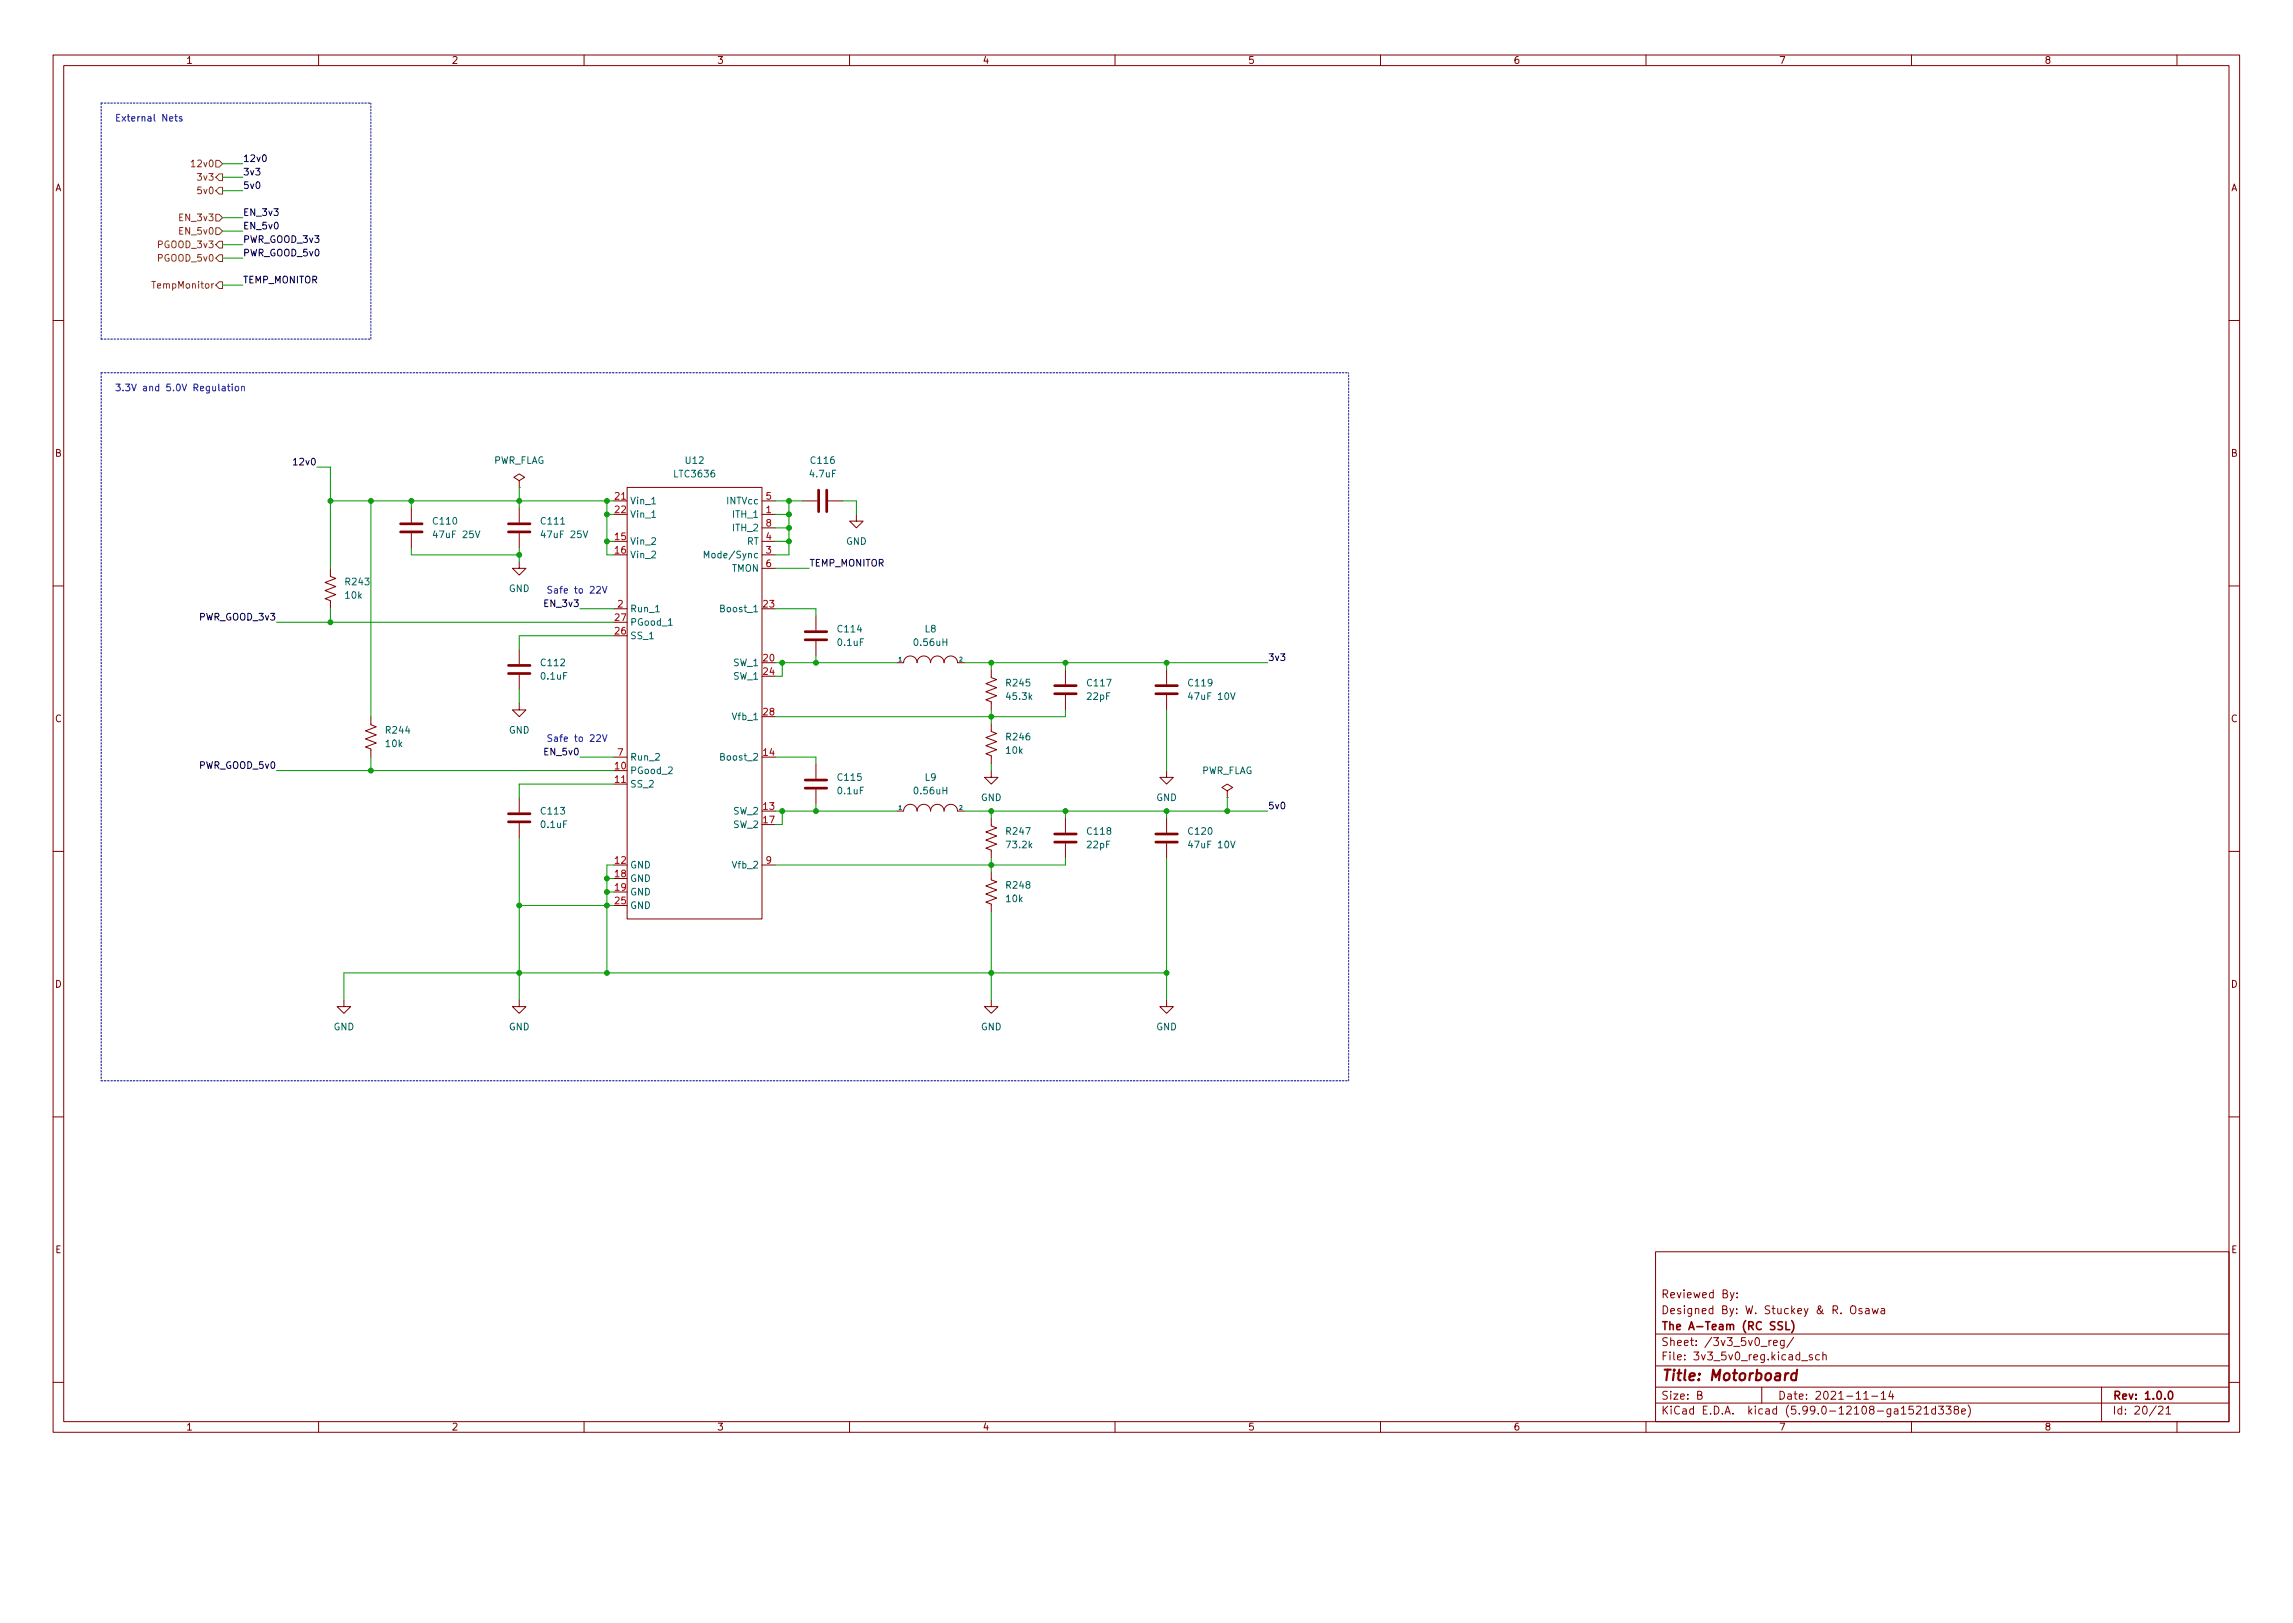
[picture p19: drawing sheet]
<svg xmlns="http://www.w3.org/2000/svg" width="297mm" height="210mm" viewBox="0 0 297 210" stroke-linecap="round" stroke-linejoin="round" font-family="sans-serif">
<defs><g id="words">
<text font-size="1.9" fill="#840000" x="215.2" y="178.9">Title: Motorboard</text>
<g font-size="1.4" fill="#840000">
<text x="215.2" y="172.3">The A-Team (RC SSL)</text>
<text x="215.2" y="170.2">Designed By: W. Stuckey &amp; R. Osawa</text>
<text x="215.2" y="168.2">Reviewed By:</text>
<text x="215.2" y="176.2">File: 3v3_5v0_reg.kicad_sch</text>
<text x="215.2" y="174.4">Sheet: /3v3_5v0_reg/</text>
<text x="215.2" y="183.2">KiCad E.D.A. kicad (5.99.0-12108-ga1521d338e)</text>
<text x="215.2" y="181.3">Size: B</text>
<text x="230.3" y="181.3">Date: 2021-11-14</text>
<text x="273.6" y="181.3">Rev: 1.0.0</text>
<text x="273.6" y="183.2">Id: 20/21</text>
</g>
<g font-size="1.2" fill="#840000">
<text x="24.1" y="8.3">1</text>
<text x="58.5" y="8.3">2</text>
<text x="92.9" y="8.3">3</text>
<text x="127.2" y="8.3">4</text>
<text x="161.6" y="8.3">5</text>
<text x="196" y="8.3">6</text>
<text x="230.4" y="8.3">7</text>
<text x="264.8" y="8.3">8</text>
<text x="7.1" y="24.8">A</text>
<text x="289" y="24.8">A</text>
<text x="7.1" y="59.2">B</text>
<text x="289" y="59.2">B</text>
<text x="7.1" y="93.6">C</text>
<text x="289" y="93.6">C</text>
<text x="7.1" y="127.9">D</text>
<text x="289" y="127.9">D</text>
<text x="7.2" y="162.3">E</text>
<text x="289" y="162.3">E</text>
<text x="24.1" y="185.3">1</text>
<text x="58.5" y="185.3">2</text>
<text x="92.9" y="185.3">3</text>
<text x="127.2" y="185.3">4</text>
<text x="161.6" y="185.3">5</text>
<text x="196" y="185.3">6</text>
<text x="230.4" y="185.3">7</text>
<text x="264.8" y="185.3">8</text>
</g>
<g font-size="1.2" fill="#0000c2">
<text x="14.9" y="15.7">External Nets</text>
<text x="14.9" y="50.7">3.3V and 5.0V Regulation</text>
<text x="70.8" y="76.9">Safe to 22V</text>
<text x="70.8" y="96.1">Safe to 22V</text>
</g>
<g font-size="1.2" fill="#725600">
<text x="25.1" y="21.6">12v0</text>
<text x="25.8" y="23.4">3v3</text>
<text x="23.4" y="28.6">EN_3v3</text>
<text x="25.8" y="25.1">5v0</text>
<text x="20.6" y="32.1">PGOOD_3v3</text>
<text x="20.6" y="33.9">PGOOD_5v0</text>
<text x="23.4" y="30.4">EN_5v0</text>
<text x="20.1" y="37.4">TempMonitor</text>
</g>
<g font-size="1.2" fill="#0f0f0f">
<text x="31.4" y="22.7">3v3</text>
<text x="31.4" y="21">12v0</text>
<text x="31.4" y="28">EN_3v3</text>
<text x="31.4" y="29.7">EN_5v0</text>
<text x="31.4" y="24.5">5v0</text>
<text x="31.4" y="33.2">PWR_GOOD_5v0</text>
<text x="31.4" y="31.5">PWR_GOOD_3v3</text>
<text x="31.4" y="36.7">TEMP_MONITOR</text>
<text x="38.4" y="60.3">12v0</text>
<text x="104.8" y="73.4">TEMP_MONITOR</text>
<text x="25.9" y="80.4">PWR_GOOD_3v3</text>
<text x="70.7" y="78.6">EN_3v3</text>
<text x="164.2" y="85.6">3v3</text>
<text x="25.9" y="99.6">PWR_GOOD_5v0</text>
<text x="70.7" y="97.8">EN_5v0</text>
<text x="164.2" y="104.8">5v0</text>
</g>
<g font-size="1.2" fill="#006464">
<text x="63.8" y="60.1">PWR_FLAG</text>
<text x="81.6" y="65.3">Vin_1</text>
<text x="87.4" y="61.8">LTC3636</text>
<text x="88.9" y="60.1">U12</text>
<text x="94.2" y="65.3">INTVcc</text>
<text x="105" y="61.8">4.7uF</text>
<text x="105.1" y="60.1">C116</text>
<text x="56.2" y="67.9">C110</text>
<text x="56.4" y="69.7">47uF 25V</text>
<text x="70.2" y="67.9">C111</text>
<text x="70.4" y="69.7">47uF 25V</text>
<text x="81.6" y="70.6">Vin_2</text>
<text x="81.6" y="67.1">Vin_1</text>
<text x="95" y="67.1">ITH_1</text>
<text x="95" y="68.8">ITH_2</text>
<text x="96.7" y="70.6">RT</text>
<text x="109.6" y="70.6">GND</text>
<text x="44.8" y="77.6">10k</text>
<text x="44.8" y="75.8">R243</text>
<text x="65.9" y="76.7">GND</text>
<text x="81.6" y="72.3">Vin_2</text>
<text x="91.9" y="72.3">Mode/Sync</text>
<text x="94.8" y="74.1">TMON</text>
<text x="81.6" y="79.3">Run_1</text>
<text x="81.6" y="82.8">SS_1</text>
<text x="81.6" y="81.1">PGood_1</text>
<text x="93.6" y="79.3">Boost_1</text>
<text x="108.6" y="83.7">0.1uF</text>
<text x="108.6" y="81.9">C114</text>
<text x="118.6" y="83.7">0.56uH</text>
<text x="119.8" y="81.9">L8</text>
<text x="70.2" y="88">0.1uF</text>
<text x="70.2" y="86.3">C112</text>
<text x="95" y="86.3">SW_1</text>
<text x="95" y="88">SW_1</text>
<text x="130.4" y="88.9">R245</text>
<text x="140.9" y="88.9">C117</text>
<text x="154" y="88.9">C119</text>
<text x="50.1" y="95">R244</text>
<text x="65.9" y="95">GND</text>
<text x="95" y="93.3">Vfb_1</text>
<text x="130.4" y="95.9">R246</text>
<text x="130.5" y="90.7">45.3k</text>
<text x="140.9" y="90.7">22pF</text>
<text x="154.3" y="90.7">47uF 10V</text>
<text x="50" y="96.8">10k</text>
<text x="81.6" y="100.3">PGood_2</text>
<text x="81.6" y="98.5">Run_2</text>
<text x="93.6" y="98.5">Boost_2</text>
<text x="108.6" y="101.1">C115</text>
<text x="119.8" y="101.1">L9</text>
<text x="130.4" y="97.6">10k</text>
<text x="155.6" y="100.3">PWR_FLAG</text>
<text x="70.2" y="107.3">0.1uF</text>
<text x="70.2" y="105.5">C113</text>
<text x="81.6" y="102">SS_2</text>
<text x="95" y="105.5">SW_2</text>
<text x="95" y="107.3">SW_2</text>
<text x="108.6" y="102.9">0.1uF</text>
<text x="118.6" y="102.9">0.56uH</text>
<text x="127.1" y="103.8">GND</text>
<text x="149.8" y="103.8">GND</text>
<text x="81.6" y="112.5">GND</text>
<text x="95" y="112.5">Vfb_2</text>
<text x="130.4" y="108.1">R247</text>
<text x="130.5" y="109.9">73.2k</text>
<text x="140.9" y="109.9">22pF</text>
<text x="140.9" y="108.1">C118</text>
<text x="154" y="108.1">C120</text>
<text x="154.3" y="109.9">47uF 10V</text>
<text x="81.6" y="114.2">GND</text>
<text x="81.6" y="116">GND</text>
<text x="81.6" y="117.7">GND</text>
<text x="130.4" y="116.9">10k</text>
<text x="130.4" y="115.1">R248</text>
<text x="43.2" y="133.5">GND</text>
<text x="65.9" y="133.5">GND</text>
<text x="127.1" y="133.5">GND</text>
<text x="149.8" y="133.5">GND</text>
</g>
<g font-size="1.2" fill="#a90000">
<text x="79.7" y="64.7">21</text>
<text x="99.2" y="64.7">5</text>
<text x="79.7" y="70">15</text>
<text x="79.7" y="71.7">16</text>
<text x="79.7" y="66.5">22</text>
<text x="99.2" y="66.5">1</text>
<text x="99.2" y="71.7">3</text>
<text x="99.2" y="70">4</text>
<text x="99.2" y="68.2">8</text>
<text x="99.2" y="73.5">6</text>
<text x="79.7" y="82.2">26</text>
<text x="79.7" y="80.4">27</text>
<text x="80" y="78.7">2</text>
<text x="98.9" y="78.7">23</text>
<text x="98.9" y="85.7">20</text>
<text x="98.9" y="87.4">24</text>
<text x="98.9" y="92.7">28</text>
<text x="79.7" y="99.7">10</text>
<text x="79.7" y="101.4">11</text>
<text x="80" y="97.9">7</text>
<text x="98.9" y="97.9">14</text>
<text x="98.9" y="104.9">13</text>
<text x="98.9" y="106.6">17</text>
<text x="79.7" y="111.9">12</text>
<text x="79.7" y="113.6">18</text>
<text x="99.2" y="111.9">9</text>
<text x="79.7" y="115.4">19</text>
<text x="79.7" y="117.1">25</text>
</g>
<g font-size=".7" fill="#006464">
<text x="116.4" y="85.7">1</text>
<text x="124.3" y="85.7">2</text>
<text x="116.4" y="104.9">1</text>
<text x="124.3" y="104.9">2</text>
</g>
</g></defs>
<g fill="none" stroke="#840000" stroke-width=".13">
<path d="M6.9 7.1h283.2v178.4h-283.2zM8.3 8.5h280.4v175.7h-280.4zM41.3 7.1v1.4M75.7 7.1v1.4M110.1 7.1v1.4M144.4 7.1v1.4M178.8 7.1v1.4M213.2 7.1v1.4M247.6 7.1v1.4M282 7.1v1.4M6.9 41.5h1.4M288.7 41.5h1.4"/>
<path d="M6.9 75.9h1.4M42.8 73.6v1.1l.7 .2-1.4 .6 1.4 .5-1.4 .5 1.4 .5-1.4 .6 .7 .2v1.1M53.3 65.8v1.9M53.3 69.1v1.9M67.3 62.3l.7-.5-.7-.4-.7 .4 .7 .5v.8M67.3 63.1h.1M67.3 72.8v.8h.8l-.8 .9-.9-.9h.9M67.3 65.8v1.9M67.3 69.1v1.9M79.5 64.9h1.7M79.5 78.9h1.7M81.2 63.1h17.5v55.9h-17.5z"/>
<path d="M98.7 64.9h1.8M98.7 66.6h1.8M98.7 71.9h1.8M98.7 70.1h1.8M98.7 73.6h1.8M98.7 68.4h1.8M104 64.9h1.9M105.7 79.7v2M107.3 64.9h1.9M110.9 66.6v.9h.9l-.9 .9-.8-.9h.8M288.7 75.9h1.4M48 92.8v1.1l.7 .3-1.4 .5 1.4 .5-1.4 .5 1.4 .5-1.4 .6 .7 .2v1.1"/>
<path d="M67.3 91.1v.9h.8l-.8 .8-.9-.8h.9M67.3 84.1v1.9M67.3 87.4v1.9M79.5 98.1h1.7M105.7 83.1v1.9M105.7 99v1.9M116.2 85.9h.9a.87 .87 0 0 1 .8-.9 .87 .87 0 0 1 .9 .9 .87 .87 0 0 1 .9-.9 .87 .87 0 0 1 .8 .9 .87 .87 0 0 1 .9-.9 .87 .87 0 0 1 .9 .9 .87 .87 0 0 1 .9-.9 .87 .87 0 0 1 .8 .9h.9M128.4 93.7v1.1l.7 .2-1.4 .6 1.4 .5-1.4 .5 1.4 .5-1.4 .5 .7 .3v1.1M128.4 99.8v.9h.9l-.9 .9-.9-.9h.9M128.4 86.7v1.1l.7 .2-1.4 .6 1.4 .5-1.4 .5 1.4 .5-1.4 .6 .7 .2v1.1M138 86.7v2M138 90v2"/>
<path d="M151.1 99.8v.9h.9l-.9 .9-.9-.9h.9M151.1 86.7v2M151.1 90v2M6.9 110.3h1.4M67.3 103.3v1.9M67.3 106.6v2M79.5 101.6h1.7M98.7 112.1h1.8M105.7 102.3v1.9M116.2 105.1h.9a.87 .87 0 0 1 .8-.9 .87 .87 0 0 1 .9 .9 .87 .87 0 0 1 .9-.9 .87 .87 0 0 1 .8 .9 .87 .87 0 0 1 .9-.9 .87 .87 0 0 1 .9 .9 .87 .87 0 0 1 .9-.9 .87 .87 0 0 1 .8 .9h.9M128.4 105.9v1.1l.7 .3-1.4 .5 1.4 .5-1.4 .5 1.4 .6-1.4 .5 .7 .2v1.1M128.4 112.9v1.1l.7 .2-1.4 .6 1.4 .5-1.4 .5 1.4 .5-1.4 .6 .7 .2v1.1"/>
<path d="M138 105.9v2M138 109.3v1.9M151.1 105.9v2M151.1 109.3v1.9M159 102.5l.7-.5-.7-.4-.7 .4 .7 .5v.8M159 103.3h.1M288.7 110.3h1.4M44.6 129.5v.9h.8l-.8 .9-.9-.9h.9M67.3 129.5v.9h.8l-.8 .9-.9-.9h.9M128.4 129.5v.9h.9l-.9 .9-.9-.9h.9M151.1 129.5v.9h.9l-.9 .9-.9-.9h.9M6.9 144.7h1.4"/>
<path d="M288.7 144.7h1.4M6.9 179.1h1.4M214.5 162.2h74.2v22h-74.2zM214.5 179.7h74.2M214.5 177h74.2M214.5 172.8h74.2M224.1 167.4l.3 .7M224.6 167.4l-.3 1-.2 .1M225 168v.1M225 167.5v.1M228.2 179.7v2.1M229.5 173.6l-.2 .1-.1 .1"/>
<path d="M229.7 174l.5-.1v-.2l-.3-.1-.2 .2 .1 .5h.4M231.1 173.6v.9l-.2 .2-.2-.1M231.1 173.7l-.3-.1-.2 .2 .1 .5h.4M232.4 173.2l-.9 1.4M233.4 176.3h.8M234.8 175.5h-.3l-.1 .1v.2l.4 .1v.2h-.4M235.7 175.5h-.3l-.2 .2 .1 .4h.4M236.1 175.6l.2-.1h.2l.1 .7M236.1 175.1v1.1M239.9 169.2a.34 .34 0 0 1 .3 0 .34 .34 0 0 1 .2 .3v.4a.34 .34 0 0 1-.3 .3 .34 .34 0 0 1-.4-.3v-.4zM241.2 169.6l-.3-.1-.1 .2v.1l.4 .1v.2h-.4M241.7 169.6h.4v.6"/>
<path d="M242.1 169.8h-.3a.2 .2 0 0 0-.2 .2 .2 .2 0 0 0 .2 .2l.3-.1M242.5 169.5l.2 .7 .2-.5 .2 .5 .2-.7M243.7 169.6h.4v.6M244.1 169.8h-.3a.2 .2 0 0 0-.2 .2 .2 .2 0 0 0 .2 .2l.3-.1M272.2 179.7v4.5M288.7 179.1h1.4M41.3 184.2v1.3M75.7 184.2v1.3M110.1 184.2v1.3M144.4 184.2v1.3M178.8 184.2v1.3M213.2 184.2v1.3"/>
<path d="M214.5 181.8h74.2M219.9 180.7h.5l.1-.2-.1-.2-.5-.1v1.1h.4l.2-.2a.27 .27 0 0 0-.2-.4M241.4 181.3h.6M242.5 180.9h.8M243.7 180.5l.3-.3v1.1M243.7 181.3h.6M244.9 180.2l-.2 .7h.6M245.2 180.6v.7M247.6 184.2v1.3M247.8 182.2h-.5v.5l.1-.1h.4l.1 .2-.1 .3-.1 .1-.4-.1M248.3 182.3l.4-.1 .1 .1 .1 .2-.7 .7h.7M249.3 182.5l.2-.3v1"/>
<path d="M249.3 183.2h.5M250.7 182.6l-.3-.1-.2 .2 .1 .4h.4M250.7 182.2v1M251.1 182.2h.7l-.4 .4 .3 .1v.4l-.1 .1-.5-.1M252.1 182.2h.6l-.3 .4 .3 .1v.4l-.2 .1-.4-.1M253.3 182.6l-.2-.2 .1-.1 .1-.1h.3l.1 .2v.1l-.5 .2-.1 .1v.2l.2 .2 .3-.1 .1-.1v-.3l-.2-.1M254.1 182.9l.5-.1v-.2l-.3-.1-.2 .2 .1 .4h.4M254.9 182a1.18 1.18 0 0 1 0 1.6M279.6 182.3l.4-.1 .2 .1v.2l-.6 .7h.6M280.6 182.5l.3-.3v1M280.6 183.2h.6M282 184.2v1.3"/>
</g>
<path d="M230.9 171.3l-.4-.1-.2 .2 .1 .3 .5 .2v.3l-.2 .1-.4-.1M231.4 171.2v1.1h.4M232.1 171.1a1.18 1.18 0 0 1 0 1.6M281 180.3l.1-.1a.55 .55 0 0 1 .4 .6 .55 .55 0 0 1-.4 .5 .69 .69 0 0 1-.1-1z" fill="none" stroke="#840000" stroke-width=".21"/>
<path d="M232.7 178a.45 .45 0 0 0-.6 .2l-.1 .3 .1 .2 .1 .1 .4-.1M232.8 177.4l-.2 1.4" fill="none" stroke="#840000" stroke-width=".28"/>
<g fill="none" stroke="#840000" stroke-width=".35">
<path d="M51.9 68.9h2.8M51.9 67.9h2.8M65.9 68.9h2.8M65.9 67.9h2.8M106 63.5v2.8M107.1 63.5v2.8M65.9 87.3h2.8M65.9 86.2h2.8M104.3 82.9h2.8M104.3 81.8h2.8M136.6 89.9h2.8M136.6 88.8h2.8"/>
<path d="M149.7 89.9h2.8M149.7 88.8h2.8M65.9 106.5h2.8M65.9 105.4h2.8M104.3 102.1h2.8M104.3 101.1h2.8M136.6 109.1h2.8M136.6 108h2.8M149.7 109.1h2.8M149.7 108h2.8"/>
</g>
<path d="M61.6 68.8l.3 .9 .3-.9M75.6 68.8l.2 .9 .3-.9M84.4 65.3h.5M84.4 67h.5M84.9 79.3h.5M91.2 72.3v-.9l.3 .6 .3-.6v.9M86.6 81h.5M159.4 89.7l.3 .9 .3-.9M159.4 109l.3 .8 .3-.8" fill="none" stroke="#006464" stroke-width=".13"/>
<path d="M19.7 36.5h.5M24.8 21l.2-.3v.9M24.8 21.6h.5M28 31.7l.4-.4h.4v.8h-.4zM28 20.8h.4l.4 .4-.4 .4h-.4zM28 33.4l.4-.4h.4v.9h-.4zM28 24.7l.4-.4h.4v.8h-.4zM28 27.8h.4l.4 .4-.4 .4h-.4zM28 29.5h.4l.4 .4-.4 .5h-.4zM28.4 22.5h.4v.9h-.4l-.4-.4zM28.4 36.5h.4v.9h-.4l-.4-.5z" fill="none" stroke="#725600" stroke-width=".13"/>
<path d="M34.1 20.1h.1a.47 .47 0 0 1 .3 .4 .47 .47 0 0 1-.3 .4l-.2-.3zM38 59.6l.3-.2v.8M38 60.2h.5" fill="none" stroke="#0f0f0f" stroke-width=".13"/>
<g fill="none" stroke="#0000c2" stroke-width=".13">
<path d="M22.6 15.1h.4M22.8 14.8v.8l.2 .1M23.6 15.1h-.3l-.1 .1 .1 .2h.3v.2h-.4M28.8 50.1h.3l.1 .5M29.2 50.3h-.3l-.1 .1 .1 .2h.3M29.5 50h.3M29.6 49.8v.7l.2 .1M30.1 49.8h.1M30.1 50v.6M30.5 50.1l.1-.1 .3 .1v.4l-.1 .1h-.2l-.1-.1zM31.3 50.1l.1-.1 .2 .1 .1 .5M31.3 50v.6"/>
<path d="M77.3 76h.3l.2 .2-.5 .6h.5M78 76l.3 .8 .3-.8M77.3 95.3l.3-.1 .2 .2-.5 .7h.5M78 95.2l.3 .9 .3-.9"/>
</g>
<path d="M13.1 13.4h34.9M13.1 13.4v30.5M13.1 48.3h161.6M13.1 43.9h34.9M13.1 48.3v91.7M48 43.9v-30.5M13.1 140h161.6M174.7 140v-91.7" fill="none" stroke="#0000c2" stroke-width=".13" stroke-dasharray=".2 .2"/>
<g fill="none" stroke="#009600" stroke-width=".13">
<path d="M28.8 21.2h2.6M28.8 23h2.6M28.8 33.4h2.6M28.8 29.9h2.6M28.8 31.7h2.6M28.8 28.2h2.6M28.8 24.7h2.6M28.8 36.9h2.6M41.1 60.5h1.7v13.1M42.8 78.9v1.7M42.8 64.9h36.7M48 64.9v27.9"/>
<path d="M53.3 64.9v.9M53.3 71v.9h14M67.3 63.1v2.7M67.3 71v1.8M75.1 78.9h4.4M78.6 70.1h.9M78.6 64.9v7h.9M78.6 66.6h.9M100.5 70.1h1.7M100.5 68.4h1.7M100.5 73.6h4.3M100.5 66.6h1.7"/>
<path d="M100.5 64.9h3.5M100.5 78.9h5.2v.8M102.2 64.9v7h-1.7M109.2 64.9h1.7v1.7M35.8 80.6h43.7M35.8 99.8h43.7M48 98.1v1.7M67.3 89.3v1.8M75.1 98.1h4.4M79.5 82.4h-12.2v1.7M100.5 98.1h5.2v.9M100.5 85.9h15.7"/>
<path d="M101.3 85.9v1.7h-.8M105.7 85v.9M124.9 85.9h39.3M128.4 85.9v.8M128.4 92v1.7M128.4 99v.8M138 85.9v.8M138 92v.8h-37.5M151.1 85.9v.8M151.1 92v7.8M67.3 108.6v20.9M67.3 117.3h12.2"/>
<path d="M78.6 113.8h.9M78.6 115.6h.9M79.5 101.6h-12.2v1.7M79.5 112.1h-.9v13.9M100.5 105.1h15.7M101.3 105.1v1.7h-.8M105.7 104.2v.9M124.9 105.1h39.3M128.4 105.1v.8M128.4 111.2v1.7M128.4 118.2v11.3M138 105.1v.8"/>
<path d="M138 111.2v.9h-37.5M151.1 105.1v.8M151.1 111.2v18.3M159 103.3v1.8M151.1 126h-106.5v3.5"/>
</g>
<g fill="#009600" stroke="#009600" stroke-width=".13">
<circle cx="151.1" cy="105.1" r=".31"/>
<circle cx="151.1" cy="126" r=".31"/>
<circle cx="128.4" cy="112.1" r=".31"/>
<circle cx="128.4" cy="126" r=".31"/>
<circle cx="128.4" cy="105.1" r=".31"/>
<circle cx="42.8" cy="64.9" r=".31"/>
<circle cx="48" cy="64.9" r=".31"/>
<circle cx="67.3" cy="64.9" r=".31"/>
<circle cx="102.2" cy="70.1" r=".31"/>
<circle cx="105.7" cy="85.9" r=".31"/>
<circle cx="102.2" cy="66.6" r=".31"/>
<circle cx="102.2" cy="68.4" r=".31"/>
<circle cx="78.6" cy="64.9" r=".31"/>
<circle cx="101.3" cy="85.9" r=".31"/>
<circle cx="102.2" cy="64.9" r=".31"/>
<circle cx="53.3" cy="64.9" r=".31"/>
<circle cx="78.6" cy="66.6" r=".31"/>
<circle cx="78.6" cy="70.1" r=".31"/>
<circle cx="42.8" cy="80.6" r=".31"/>
<circle cx="67.3" cy="71.9" r=".31"/>
<circle cx="105.7" cy="105.1" r=".31"/>
<circle cx="101.3" cy="105.1" r=".31"/>
<circle cx="128.4" cy="92.8" r=".31"/>
<circle cx="67.3" cy="117.3" r=".31"/>
<circle cx="78.6" cy="113.8" r=".31"/>
<circle cx="78.6" cy="115.6" r=".31"/>
<circle cx="48" cy="99.8" r=".31"/>
<circle cx="78.6" cy="117.3" r=".31"/>
<circle cx="78.6" cy="126" r=".31"/>
<circle cx="67.3" cy="126" r=".31"/>
<circle cx="138" cy="105.1" r=".31"/>
<circle cx="128.4" cy="85.9" r=".31"/>
<circle cx="138" cy="85.9" r=".31"/>
<circle cx="159" cy="105.1" r=".31"/>
<circle cx="151.1" cy="85.9" r=".31"/>
</g>
<use href="#words"/>
</svg>
